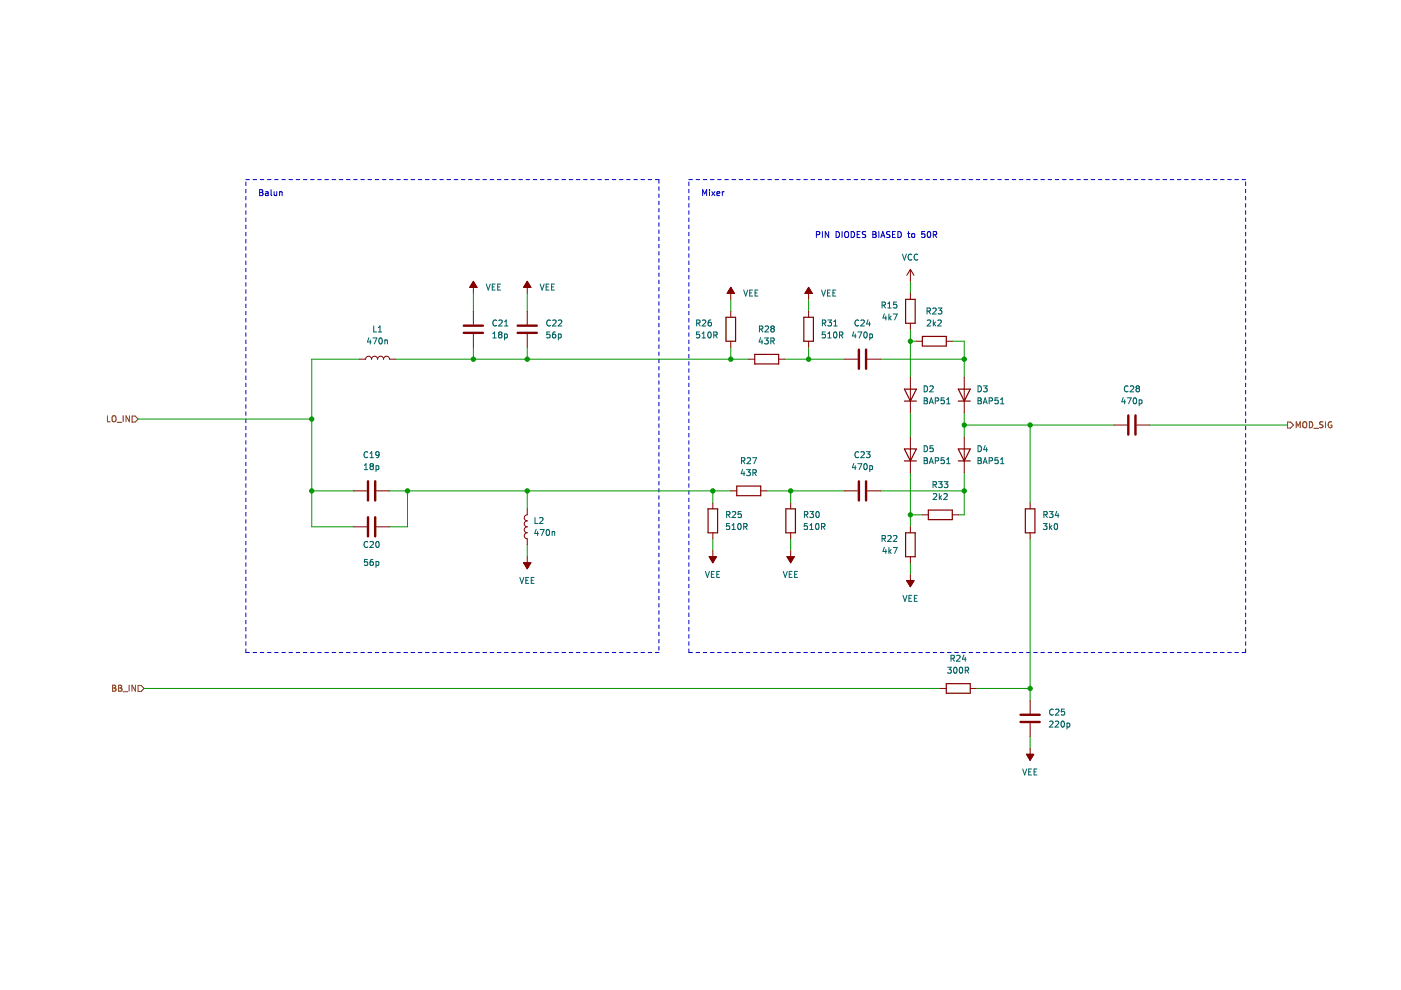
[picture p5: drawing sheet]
<svg xmlns="http://www.w3.org/2000/svg" width="297mm" height="210mm" viewBox="0 0 297 210" stroke-linecap="round" stroke-linejoin="round" font-family="sans-serif">
<path d="M.1 0h297v209.9h-297z" fill-rule="evenodd" fill="#fff" stroke="#fff" stroke-width=".21"/>
<g fill="none" stroke="#0000c2" stroke-width=".21">
<path d="M52.1 38.1h.8M52.1 38.6v.7M53.7 38.1h.7M55.2 38.1h.7M56.7 38.1h.8M58.2 38.1h.8M59.7 38.1h.8M61.3 38.1h.7M62.8 38.1h.8M64.3 38.1h.8M65.8 38.1h.8M67.4 38.1h.7"/>
<path d="M68.9 38.1h.7M70.4 38.1h.8M71.9 38.1h.8M73.5 38.1h.7M75 38.1h.7M76.5 38.1h.8M78 38.1h.8M79.5 38.1h.8M81.1 38.1h.7M82.6 38.1h.8M84.1 38.1h.8M85.6 38.1h.8"/>
<path d="M87.2 38.1h.7M88.7 38.1h.7M90.2 38.1h.8M91.7 38.1h.8M93.3 38.1h.7M94.8 38.1h.7M96.3 38.1h.8M97.8 38.1h.8M99.3 38.1h.8M100.9 38.1h.7M102.4 38.1h.8M103.9 38.1h.8"/>
<path d="M105.4 38.1h.8M107 38.1h.7M108.5 38.1h.7M110 38.1h.8M111.5 38.1h.8M113.1 38.1h.7M114.6 38.1h.7M116.1 38.1h.8M117.6 38.1h.8M119.1 38.1h.8M120.7 38.1h.7M122.2 38.1h.8"/>
<path d="M123.7 38.1h.8M125.2 38.1h.8M126.8 38.1h.7M128.3 38.1h.7M129.8 38.1h.8M131.3 38.1h.8M132.9 38.1h.7M134.4 38.1h.7M135.9 38.1h.8M137.4 38.1h.8M138.9 38.1h.8v.7M139.7 39.6v.8"/>
<path d="M146.1 38.6v.7M146.1 38.1h.7M147.6 38.1h.7M149.1 38.1h.8M150.6 38.1h.8M152.1 38.1h.8M153.7 38.1h.7M155.2 38.1h.8M156.7 38.1h.8M158.2 38.1h.8M159.8 38.1h.7M161.3 38.1h.7"/>
<path d="M162.8 38.1h.8M164.3 38.1h.8M165.9 38.1h.7M167.4 38.1h.7M168.9 38.1h.8M170.4 38.1h.8M171.9 38.1h.8M173.5 38.1h.7M175 38.1h.8M176.5 38.1h.8M178 38.1h.8M179.6 38.1h.7"/>
<path d="M181.1 38.1h.7M182.6 38.1h.8M184.1 38.1h.8M185.7 38.1h.7M187.2 38.1h.7M188.7 38.1h.8M190.2 38.1h.8M191.7 38.1h.8M193.3 38.1h.7M194.8 38.1h.8M196.3 38.1h.8M197.8 38.1h.8"/>
<path d="M199.4 38.1h.7M200.9 38.1h.8M202.4 38.1h.8M203.9 38.1h.8M205.5 38.1h.7M207 38.1h.7M208.5 38.1h.8M210 38.1h.8M211.6 38.1h.7M213.1 38.1h.7M214.6 38.1h.8M216.1 38.1h.8"/>
<path d="M217.6 38.1h.8M219.2 38.1h.7M220.7 38.1h.8M222.2 38.1h.8M223.7 38.1h.8M225.3 38.1h.7M226.8 38.1h.7M228.3 38.1h.8M229.8 38.1h.8M231.4 38.1h.7M232.9 38.1h.7M234.4 38.1h.8"/>
<path d="M235.9 38.1h.8M237.4 38.1h.8M239 38.1h.7M240.5 38.1h.8M242 38.1h.8M243.5 38.1h.8M245.1 38.1h.7M246.6 38.1h.7M248.1 38.1h.8M249.6 38.1h.8M251.2 38.1h.7M252.7 38.1h.7"/>
<path d="M254.2 38.1h.8M255.7 38.1h.8M257.2 38.1h.8M258.8 38.1h.7M260.3 38.1h.8M261.8 38.1h.8M263.3 38.1h.8M264.1 38.6v.7M52.1 40.1v.8M52.1 41.6v.8M52.1 43.2v.7M52.1 44.7v.7"/>
<path d="M52.1 46.2v.8M52.1 47.7v.8M52.1 49.2v.8M52.1 50.8v.7M52.1 52.3v.8M52.1 53.8v.8M52.1 55.3v.8M52.1 56.9v.7M52.1 58.4v.7M52.1 59.9v.8M55 40.2h.5l.2 .2-.2 .4 .2 .1 .1 .3-.3 .3h-.5zM55 40.8h.5"/>
<path d="M56.3 40.7h.5l.1 .8M56.9 40.9l-.6 .3 .1 .3 .5-.1M57.5 40.2v1.1l.1 .2M58.1 40.6l.1 .8h.5M58.7 40.6v.9M59.3 40.8l.5-.1v.8M59.3 40.6v.9M139.7 41.1v.8M139.7 42.6v.8M139.7 44.2v.7M139.7 45.7v.8M139.7 47.2v.8"/>
<path d="M139.7 48.7v.8M139.7 50.3v.7M139.7 51.8v.7M139.7 53.3v.8M139.7 54.8v.8M139.7 56.4v.7M139.7 57.9v.7M139.7 59.4v.8M146.1 40.1v.8M146.1 41.6v.8M146.1 43.2v.7M146.1 44.7v.7"/>
<path d="M146.1 46.2v.8M146.1 47.7v.8M146.1 49.2v.8M146.1 50.8v.7M146.1 52.3v.8M146.1 53.8v.8M146.1 55.3v.8M146.1 56.9v.7M146.1 58.4v.7M146.1 59.9v.8M149 41.5v-1.3l.4 .9 .4-.9v1.3M150.4 40.2v.1"/>
<path d="M150.4 40.6v.9M150.9 40.6l.7 .9M151.6 40.6l-.7 .9M152 41.1l.6-.2-.1-.2-.3-.1-.2 .2 .1 .6h.4M153.1 40.6v.9M153.5 40.6l-.4 .3M173.1 49.8l.6-.1 .1-.5-.7-.1v1.3M174.4 49.1v1.3M175.7 49.1v1.3l-.7-1.3v1.3M177.3 49.1a.64 .64 0 0 1 .7 .6 .64 .64 0 0 1-.7 .7zM178.5 49.1v1.3M179.1 49.3l.3-.2a.43 .43 0 0 1 .5 .4v.4a.42 .42 0 0 1-.4 .5 .42 .42 0 0 1-.4-.5z"/>
<path d="M180.5 49.1a.64 .64 0 0 1 .7 .6 .64 .64 0 0 1-.7 .7zM181.7 49.7h.5M182.3 49.1h-.6v1.3h.6M183.5 49.2h-.6v.4l.5 .2 .1 .3-.2 .3-.5-.1M185.1 49.1h.4l.2 .2-.2 .4 .2 .1 .1 .3-.3 .3h-.4zM185.1 49.7h.4M186.3 49.1v1.3M186.8 50.4l.4-1.3 .4 1.3M186.9 50h.6M188.7 49.2h-.7v.4l.6 .2 .1 .3-.3 .3-.4-.1M189.2 49.7h.5M189.8 49.1h-.6v1.3h.6"/>
<path d="M190.4 49.1a.64 .64 0 0 1 .7 .6 .64 .64 0 0 1-.7 .7zM192.4 49.5h.5M192.6 49.1v1.1l.3 .2M193.4 49.6l.3-.1 .2 .3v.3l-.2 .3-.4-.3zM196.1 49.1h-.6l-.1 .6 .6-.1 .1 .6-.2 .2-.5-.2M196.7 49.2l.2-.1a.68 .68 0 0 1 .4 .6 .68 .68 0 0 1-.4 .7l-.3-.5zM197.9 49.8l.6-.1v-.5l-.6-.1v1.3M198.2 49.8l.4 .6M264.1 40.1v.8M264.1 41.6v.8M264.1 43.2v.7M264.1 44.7v.7"/>
<path d="M264.1 46.2v.8M264.1 47.7v.8M264.1 49.2v.8M264.1 50.8v.7M264.1 52.3v.8M264.1 53.8v.8M264.1 55.3v.8M264.1 56.9v.7M264.1 58.4v.7M264.1 59.9v.8M52.1 61.4v.8M52.1 63v.7"/>
<path d="M52.1 64.5v.7M52.1 66v.8M52.1 67.5v.8M52.1 69v.8M52.1 70.6v.7M52.1 72.1v.8M52.1 73.6v.8M52.1 75.1v.8M52.1 76.7v.7M52.1 78.2v.7M52.1 79.7v.8M139.7 60.9v.8"/>
<path d="M139.7 62.4v.8M139.7 64v.7M139.7 65.5v.8M139.7 67v.8M139.7 68.5v.8M139.7 70.1v.7M139.7 71.6v.7M139.7 73.1v.8M139.7 74.6v.8M139.7 76.2v.7M139.7 77.7v.7M139.7 79.2v.8"/>
<path d="M146.1 61.4v.8M146.1 63v.7M146.1 64.5v.7M146.1 66v.8M146.1 67.5v.8M146.1 69v.8M146.1 70.6v.7M146.1 72.1v.8M146.1 73.6v.8M146.1 75.1v.8M146.1 76.7v.7M146.1 78.2v.7"/>
<path d="M146.1 79.7v.8M264.1 61.4v.8M264.1 63v.7M264.1 64.5v.7M264.1 66v.8M264.1 67.5v.8M264.1 69v.8M264.1 70.6v.7M264.1 72.1v.8M264.1 73.6v.8M264.1 75.1v.8M264.1 76.7v.7"/>
<path d="M264.1 78.2v.7M264.1 79.7v.8M52.1 81.2v.8M52.1 82.8v.7M52.1 84.3v.7M52.1 85.8v.8M52.1 87.3v.8M52.1 88.8v.8M52.1 90.4v.7M52.1 91.9v.8M52.1 93.4v.8M52.1 94.9v.8"/>
<path d="M52.1 96.5v.7M52.1 98v.8M52.1 99.5v.8M139.7 80.7v.8M139.7 82.2v.8M139.7 83.8v.7M139.7 85.3v.8M139.7 86.8v.8M139.7 88.3v.8M139.7 89.9v.7M139.7 91.4v.7M139.7 92.9v.8"/>
<path d="M139.7 94.4v.8M139.7 96v.7M139.7 97.5v.7M139.7 99v.8M146.1 81.2v.8M146.1 82.8v.7M146.1 84.3v.7M146.1 85.8v.8M146.1 87.3v.8M146.1 88.8v.8M146.1 90.4v.7M146.1 91.9v.8"/>
<path d="M146.1 93.4v.8M146.1 94.9v.8M146.1 96.5v.7M146.1 98v.8M146.1 99.5v.8M264.1 81.2v.8M264.1 82.8v.7M264.1 84.3v.7M264.1 85.8v.8M264.1 87.3v.8M264.1 88.8v.8M264.1 90.4v.7"/>
<path d="M264.1 91.9v.8M264.1 93.4v.8M264.1 94.9v.8M264.1 96.5v.7M264.1 98v.8M264.1 99.5v.8M52.1 101v.8M52.1 102.6v.7M52.1 104.1v.7M52.1 105.6v.8M52.1 107.1v.8M52.1 108.7v.7"/>
<path d="M52.1 110.2v.7M52.1 111.7v.8M52.1 113.2v.8M52.1 114.7v.8M52.1 116.3v.7M52.1 117.8v.8M52.1 119.3v.8M139.7 100.5v.8M139.7 102.1v.7M139.7 103.6v.7M139.7 105.1v.8M139.7 106.6v.8"/>
<path d="M139.7 108.1v.8M139.7 109.7v.7M139.7 111.2v.8M139.7 112.7v.8M139.7 114.2v.8M139.7 115.8v.7M139.7 117.3v.7M139.7 118.8v.8M146.1 101v.8M146.1 102.6v.7M146.1 104.1v.7M146.1 105.6v.8"/>
<path d="M146.1 107.1v.8M146.1 108.7v.7M146.1 110.2v.7M146.1 111.7v.8M146.1 113.2v.8M146.1 114.7v.8M146.1 116.3v.7M146.1 117.8v.8M146.1 119.3v.8M264.1 101v.8M264.1 102.6v.7M264.1 104.1v.7"/>
<path d="M264.1 105.6v.8M264.1 107.1v.8M264.1 108.7v.7M264.1 110.2v.7M264.1 111.7v.8M264.1 113.2v.8M264.1 114.7v.8M264.1 116.3v.7M264.1 117.8v.8M264.1 119.3v.8M52.1 120.8v.8M52.1 122.4v.7"/>
<path d="M52.1 123.9v.7M52.1 125.4v.8M52.1 126.9v.8M52.1 128.5v.7M52.1 130v.7M52.1 131.5v.8M52.1 133v.8M52.1 134.5v.8M52.1 136.1v.7M52.1 137.6v.8h.8M53.7 138.4h.7M55.2 138.4h.7"/>
<path d="M56.7 138.4h.8M58.2 138.4h.8M59.7 138.4h.8M61.3 138.4h.7M62.8 138.4h.8M64.3 138.4h.8M65.8 138.4h.8M67.4 138.4h.7M68.9 138.4h.7M70.4 138.4h.8M71.9 138.4h.8M73.5 138.4h.7"/>
<path d="M75 138.4h.7M76.5 138.4h.8M78 138.4h.8M79.5 138.4h.8M81.1 138.4h.7M82.6 138.4h.8M84.1 138.4h.8M85.6 138.4h.8M87.2 138.4h.7M88.7 138.4h.7M90.2 138.4h.8M91.7 138.4h.8"/>
<path d="M93.3 138.4h.7M94.8 138.4h.7M96.3 138.4h.8M97.8 138.4h.8M99.3 138.4h.8M100.9 138.4h.7M102.4 138.4h.8M103.9 138.4h.8M105.4 138.4h.8M107 138.4h.7M108.5 138.4h.7M110 138.4h.8"/>
<path d="M111.5 138.4h.8M113.1 138.4h.7M114.6 138.4h.7M116.1 138.4h.8M117.6 138.4h.8M119.1 138.4h.8M120.7 138.4h.7M122.2 138.4h.8M123.7 138.4h.8M125.2 138.4h.8M126.8 138.4h.7M128.3 138.4h.7"/>
<path d="M129.8 138.4h.8M131.3 138.4h.8M132.9 138.4h.7M134.4 138.4h.7M135.9 138.4h.8M137.4 138.4h.8M138.9 138.4h.8M139.7 120.3v.8M139.7 121.9v.7M139.7 123.4v.7M139.7 124.9v.8M139.7 126.4v.8"/>
<path d="M139.7 127.9v.8M139.7 129.5v.7M139.7 131v.8M139.7 132.5v.8M139.7 134v.8M139.7 135.6v.7M139.7 137.1v.7M146.1 120.8v.8M146.1 122.4v.7M146.1 123.9v.7M146.1 125.4v.8M146.1 126.9v.8"/>
<path d="M146.1 128.5v.7M146.1 130v.7M146.1 131.5v.8M146.1 133v.8M146.1 134.5v.8M146.1 136.1v.7M146.1 137.6v.8h.7M147.6 138.4h.7M149.1 138.4h.8M150.6 138.4h.8M152.1 138.4h.8M153.7 138.4h.7"/>
<path d="M155.2 138.4h.8M156.7 138.4h.8M158.2 138.4h.8M159.8 138.4h.7M161.3 138.4h.7M162.8 138.4h.8M164.3 138.4h.8M165.9 138.4h.7M167.4 138.4h.7M168.9 138.4h.8M170.4 138.4h.8M171.9 138.4h.8"/>
<path d="M173.5 138.4h.7M175 138.4h.8M176.5 138.4h.8M178 138.4h.8M179.6 138.4h.7M181.1 138.4h.7M182.6 138.4h.8M184.1 138.4h.8M185.7 138.4h.7M187.2 138.4h.7M188.7 138.4h.8M190.2 138.4h.8"/>
<path d="M191.7 138.4h.8M193.3 138.4h.7M194.8 138.4h.8M196.3 138.4h.8M197.8 138.4h.8M199.4 138.4h.7M200.9 138.4h.8M202.4 138.4h.8M203.9 138.4h.8M205.5 138.4h.7M207 138.4h.7M208.5 138.4h.8"/>
<path d="M210 138.4h.8M211.6 138.4h.7M213.1 138.4h.7M214.6 138.4h.8M216.1 138.4h.8M217.6 138.4h.8M219.2 138.4h.7M220.7 138.4h.8M222.2 138.4h.8M223.7 138.4h.8M225.3 138.4h.7M226.8 138.4h.7"/>
<path d="M228.3 138.4h.8M229.8 138.4h.8M231.4 138.4h.7M232.9 138.4h.7M234.4 138.4h.8M235.9 138.4h.8M237.4 138.4h.8M239 138.4h.7M240.5 138.4h.8M242 138.4h.8M243.5 138.4h.8M245.1 138.4h.7"/>
<path d="M246.6 138.4h.7M248.1 138.4h.8M249.6 138.4h.8M251.2 138.4h.7M252.7 138.4h.7M254.2 138.4h.8M255.7 138.4h.8M257.2 138.4h.8M258.8 138.4h.7M260.3 138.4h.8M261.8 138.4h.8M264.1 137.6v.8h-.8"/>
<path d="M264.1 120.8v.8M264.1 122.4v.7M264.1 123.9v.7M264.1 125.4v.8M264.1 126.9v.8M264.1 128.5v.7M264.1 130v.7M264.1 131.5v.8M264.1 133v.8M264.1 134.5v.8M264.1 136.1v.7"/>
</g>
<g fill="none" stroke="#009600" stroke-width=".21">
<path d="M193 59.7v2.5M76.2 76.2h-10.1v35.5h8.9M83.9 76.2h74.8M100.4 62.2v3.8M100.4 73.6v2.6M111.8 62.2v3.8M111.8 73.6v2.6M154.9 63.5v2.5M154.9 73.6v2.6M166.4 76.2h12.7M171.4 63.5v2.5M171.4 73.6v2.6"/>
<path d="M186.7 76.2h17.7M193 69.8v10.2M193 72.3h1.3M201.9 72.3h2.5v7.7M29.3 88.8h36.8M193 87.6v5.1M204.4 87.6v5.1M204.4 90.1h31.8M218.4 90.1v16.5M243.8 90.1h29.2M66.1 104.1h8.9M82.6 104.1h72.3"/>
<path d="M86.4 104.1v7.6h-3.8M111.8 104.1v3.8M111.8 115.5v2.5M151.1 104.1v2.5M151.1 114.2v2.6M162.6 104.1h16.5M167.6 104.1v2.5M167.6 114.2v2.6M186.7 104.1h17.7M193 100.3v11.4M193 119.3v2.6M193 109.2h2.6"/>
<path d="M204.4 100.3v8.9h-1.2M218.4 114.2v34.3M30.6 146h168.8M207 146h11.4M218.4 156.1v2.6"/>
</g>
<g fill="none" stroke="#725600" stroke-width=".21">
<path d="M22.8 88.2v1.2h.6M23.8 88.3l.3-.1a.43 .43 0 0 1 .5 .4v.4a.42 .42 0 0 1-.4 .4 .42 .42 0 0 1-.4-.4zM24.8 89.5h1M26.1 88.2v1.2M27.4 88.2v1.2l-.7-1.2v1.2M28 88.2h.6l.7 .6-.7 .7h-.6zM273 89.5h.6l.7 .6-.7 .7h-.6zM274.8 90.7v-1.3l.4 .9 .5-.9v1.3M276.3 89.6l.2-.2a.43 .43 0 0 1 .6 .4v.5a.42 .42 0 0 1-.5 .4 .42 .42 0 0 1-.4-.4zM277.6 89.4a.64 .64 0 0 1 .7 .7 .64 .64 0 0 1-.7 .6zM278.6 90.8h.9M280.5 89.5h-.7v.4l.6 .2 .1 .4-.2 .2-.5-.1"/>
<path d="M281.1 89.4v1.3M282.3 89.5a.58 .58 0 0 0-.7 .6 .58 .58 0 0 0 .8 .5v-.5h-.3M23.9 145.3h.4l.2 .2-.2 .4 .2 .1 .1 .3-.2 .2h-.5zM23.9 145.9h.4M25.1 145.3h.5l.2 .2-.2 .4 .2 .1 .1 .3-.3 .2h-.5zM25.1 145.9h.5M26.1 146.7h1M27.4 145.3v1.2M28.7 145.3v1.2l-.7-1.2v1.2M29.3 145.3h.6l.7 .7-.7 .6h-.6z"/>
</g>
<g fill="none" stroke="#840000" stroke-width=".25">
<path d="M153.9 67.3h2.1v5h-2.1zM160 75.1h5.1v2.1h-5.1zM170.4 67.3h2.1v5h-2.1zM192 63.5h2v5h-2zM195.6 71.3h5v2.1h-5zM191.7 97.7h2.6M191.7 95.2h2.6l-1.3 2.5zM191.7 85h2.6M191.7 82.5h2.6l-1.3 2.5zM203.2 97.7h2.5M203.2 95.2h2.5l-1.3 2.5zM203.2 85h2.5"/>
<path d="M203.2 82.5h2.5l-1.3 2.5zM150.1 107.9h2v5.1h-2zM156.2 103.1h5.1v2h-5.1zM166.6 107.9h2v5.1h-2zM192 113h2v5h-2zM196.8 108.1h5.1v2.1h-5.1zM217.4 107.9h2v5.1h-2zM200.6 145h5.1v2h-5.1z"/>
</g>
<g fill="none" stroke="#840000" stroke-width=".21">
<path d="M100.4 59.7v2.5M100.4 59.7l.7 1.2h-1.5zM111.8 59.7v2.5M111.8 59.7l.7 1.2h-1.5zM193 57.1v2.6M193 57.1l-.7 1.3M193 57.1l.8 1.3M76.2 76.2h1.3a.63 .63 0 0 1 .6-.7 .63 .63 0 0 1 .7 .7 .63 .63 0 0 1 .6-.7 .63 .63 0 0 1 .7 .7 .63 .63 0 0 1 .6-.7 .63 .63 0 0 1 .6 .7 .63 .63 0 0 1 .7-.7 .63 .63 0 0 1 .6 .7h1.3M100.4 66v2.8M100.4 70.8v2.8M111.8 66v2.8M111.8 70.8v2.8"/>
<path d="M154.9 60.9l.8 1.3h-1.5zM154.9 60.9v2.6M154.9 66v1.3M154.9 72.3v1.3M158.7 76.2h1.3M165.1 76.2h1.3M171.4 60.9v2.6M171.4 66v1.3M171.4 72.3v1.3M171.4 60.9l.8 1.3h-1.5zM179.1 76.2h2.7M183.9 76.2h2.8"/>
<path d="M193 62.2v1.3M193 68.5v1.3M193 80v7.6M194.3 72.3h1.3M200.6 72.3h1.3M204.4 80v7.6M193 92.7v7.6M204.4 92.7v7.6M236.2 90.1h2.8M241 90.1h2.8M75 104.1h2.8M75 111.7h2.8"/>
<path d="M79.8 104.1h2.8M79.8 111.7h2.8M111 119.3h1.5l-.7 1.3zM111.8 107.9v1.3a.63 .63 0 0 0-.6 .6 .63 .63 0 0 0 .6 .6 .63 .63 0 0 0-.6 .7 .63 .63 0 0 0 .6 .6 .63 .63 0 0 0-.6 .6 .63 .63 0 0 0 .6 .7 .63 .63 0 0 0-.6 .6 .63 .63 0 0 0 .6 .6v1.3M111.8 118v2.6M150.4 118h1.5l-.8 1.3zM151.1 106.6v1.3M151.1 113v1.2M151.1 116.8v2.5M154.9 104.1h1.3M161.3 104.1h1.3M166.9 118h1.5l-.8 1.3z"/>
<path d="M167.6 106.6v1.3M167.6 113v1.2M167.6 116.8v2.5M179.1 104.1h2.7M183.9 104.1h2.8M193 111.7v1.3M193 118v1.3M195.6 109.2h1.2M201.9 109.2h1.3M218.4 106.6v1.3M218.4 113v1.2M192.3 123.1h1.5l-.8 1.3z"/>
<path d="M193 121.9v2.5M199.4 146h1.2M205.7 146h1.3M217.6 159.9h1.6l-.8 1.3zM218.4 148.5v2.8M218.4 153.3v2.8M218.4 158.7v2.5"/>
</g>
<g fill="none" stroke="#006464" stroke-width=".21">
<path d="M191.3 53.9l.4 1.3 .5-1.3M193.3 54a.56 .56 0 0 0-.8 .5 .56 .56 0 0 0 .8 .5M194.6 54a.56 .56 0 0 0-.8 .5 .56 .56 0 0 0 .8 .5M78.2 71.6l-.3 .9h.8M78.5 72.1v.8M79.1 71.7h.8l-.5 1.2M79.2 69.1v1.3h.6M80.2 70.4h.7M80.2 69.5l.4-.4v1.3M80.4 71.8l.2-.1a.68 .68 0 0 1 .5 .6 .68 .68 0 0 1-.5 .6l-.3-.5zM81.6 72.1v.8M81.6 72.2l.5-.1v.8"/>
<path d="M103.1 60.2l.4 1.3 .4-1.3M104.4 60.8h.4M104.5 71.7h.7M104.5 70.7l.4-.3v1.3M105 60.2h-.6v1.3h.6M105.3 68a.56 .56 0 0 0-.8 .5 .56 .56 0 0 0 .8 .5M105.5 60.8h.4M105.8 68l.4-.2 .3 .4-.8 .9h.8M105.9 70.9l-.2-.2 .2-.3h.3l.2 .2-.2 .3M105.9 70.9l-.2 .3v.2l.2 .3h.3l.2-.3v-.4l-.2-.1M105.9 70.9h.3M106.1 60.2h-.6v1.3h.6"/>
<path d="M107 70.9l.3-.1 .3 .2-.1 .6h-.5M107 70.8v1.3M107 69.1h.7M107 68.2l.3-.4v1.3M114.5 60.2l.4 1.3 .5-1.3M115.8 60.8h.4M116.4 60.2h-.6v1.3h.6M116.6 70.4h-.6l-.1 .6 .6-.1 .1 .6-.2 .2-.5-.2M116.7 68a.56 .56 0 0 0-.8 .5 .56 .56 0 0 0 .8 .5M116.9 60.8h.5M117.2 68l.5-.2 .2 .4-.8 .9h.8M117.5 60.2h-.6v1.3h.6"/>
<path d="M117.7 70.4h-.3l-.2 .3-.1 .7 .3 .3 .4-.2-.1-.6h-.3l-.3 .2M118.4 70.9l.4-.1 .2 .2-.1 .6h-.5M118.4 70.8v1.3M118.4 68l.5-.2 .2 .4-.8 .9h.8M147.7 68.5h.6l.1-.5-.7-.2v1.3M148 68.5l.4 .6M148.3 70.4h-.6l-.1 .6 .7-.1v.6l-.2 .2-.5-.2M148.9 71.7h.7M148.9 70.7l.3-.3v1.3M148.9 68l.5-.2 .2 .4-.7 .9h.7M150.2 70.5l.2-.1a.68 .68 0 0 1 .4 .6 .68 .68 0 0 1-.4 .7l-.3-.5zM150.7 67.8l-.3 .1-.2 .2-.1 .8 .3 .2 .4-.1-.1-.6-.3-.1-.3 .3"/>
<path d="M151.3 71h.6l.1-.5-.7-.1v1.3M151.6 71l.5 .7M157.7 61.5l.4 1.3 .4-1.3M158.9 62.1h.5M159.6 61.5h-.7v1.3h.7M160.1 62.1h.4M160.7 61.5h-.6v1.3h.6M161 69.8l.6-.1 .1-.5-.7-.1v1.3M161.3 71.6l-.3 .9h.7M161.3 69.8l.4 .6M161.6 72.1v.8M162.1 71.7h.8l-.4 .4 .3 .2v.5l-.2 .1-.5-.1"/>
<path d="M162.2 69.2l.5-.1 .2 .4-.7 .9h.7M163.4 72.3h.6l.1-.5-.7-.1v1.2M163.7 69.7l-.3-.3 .3-.3h.2l.3 .3-.3 .3M163.7 69.7l-.3 .2 .1 .4 .2 .1h.2l.3-.3v-.2l-.3-.2M163.7 69.7h.2M163.7 72.3l.5 .6M174.2 61.5l.4 1.3 .4-1.3M174.4 68.5h.6v-.5l-.6-.2v1.3M174.7 68.5l.4 .6M175 70.4h-.6l-.1 .6 .6-.1 .1 .6-.2 .2-.5-.2M175.4 62.1h.5M175.5 67.8h.8l-.4 .5 .3 .2v.5l-.1 .1-.6-.1"/>
<path d="M175.5 71.7h.7M175.5 70.7l.4-.3v1.3M176.1 61.5h-.7v1.3h.7M176.6 62.1h.4M176.8 69.1h.7M176.8 68.2l.3-.4v1.3M176.8 70.5l.2-.1a.68 .68 0 0 1 .5 .6 .68 .68 0 0 1-.5 .7l-.3-.5zM177.2 61.5h-.6v1.3h.6M178 71h.6l.1-.5-.7-.1v1.3M178.3 71l.4 .7M181 70.3l-.3 .9h.8M181.3 70.8v.9"/>
<path d="M181.9 70.4h.8l-.5 1.3M182 68a.56 .56 0 0 0-.7 .5 .56 .56 0 0 0 .7 .5M182.5 68l.5-.2 .3 .4-.8 .9h.8M183.3 70.5l.1-.1a.68 .68 0 0 1 .5 .6 .68 .68 0 0 1-.5 .7l-.3-.5zM184 67.8l-.3 .9h.8M184.3 68.3v.8M184.4 70.9l.4-.1 .2 .2-.1 .6h-.5M184.4 70.8v1.3M187 64.7l.6-.1 .1-.4-.7-.2v1.3M187.3 64.7l.4 .6M187.5 66.5l-.3 .9h.8M187.8 67v.8"/>
<path d="M188.2 65.3h.8M188.2 64.4l.4-.4v1.3M188.5 66.6v1.2M188.6 67.4l.4 .4M189 67l-.5 .5M189.4 66.6h.8l-.5 1.2M190.1 64h-.6l-.1 .6h.6l.1 .6-.2 .1-.5-.1M196.6 66l.6-.1v-.5l-.6-.1v1.3M196.6 68l.5-.2 .2 .4-.7 .9h.7M196.9 66l.4 .6M197.8 65.4l.4-.1 .3 .4-.8 .9h.8M197.9 67.8v1.3"/>
<path d="M198 68.6l.4 .5M198.4 68.3l-.5 .5M198.9 68l.4-.2 .3 .4-.8 .9h.8M198.9 65.3h.8l-.4 .5 .3 .1v.6l-.1 .1-.6-.1M77.2 99.6h.8M77.2 98.7l.4-.4v1.3M78 95.9a.56 .56 0 0 0-.8 .5 .56 .56 0 0 0 .8 .5M78.5 97h.7M78.5 96.1l.3-.3v1.2M78.7 98.9l-.2-.3 .2-.3h.2l.3 .3-.3 .3M78.7 98.9l-.2 .2v.2l.2 .3h.2l.3-.3-.1-.3-.2-.1M78.7 98.9h.2"/>
<path d="M79.7 98.8l.4-.1 .2 .3-.1 .5h-.5M79.7 98.7v1.3M80.4 96.3l-.3 .3-.3-.1-.1-.6 .4-.1 .3 .2-.1 .7-.2 .3h-.3M157.2 97.7l.6-.1 .1-.4-.7-.2v1.3M157.4 99.5l-.3 .9h.8M157.5 97.7l.4 .6M158.3 99.6h.8l-.4 .5 .3 .1v.5l-.2 .1-.5-.1M158.4 97.2l.5-.2 .2 .4-.7 .9h.7M159.6 97h.8l-.5 1.3M181 98.2l-.3 1h.8M181.3 98.7v.9M181.9 98.3h.8l-.5 1.3"/>
<path d="M182 95.9a.56 .56 0 0 0-.7 .5 .56 .56 0 0 0 .7 .5M182.5 95.9l.5-.1 .3 .3-.8 .9h.8M183.3 98.4l.1-.1a.68 .68 0 0 1 .5 .6 .68 .68 0 0 1-.5 .7l-.3-.5zM183.7 95.8h.8l-.5 .5 .4 .1v.5l-.2 .1-.5-.1M184.4 98.8l.4-.1 .2 .3-.1 .5h-.5M184.4 98.7v1.3M195.9 81.8a.64 .64 0 0 1 .8 .6 .64 .64 0 0 1-.8 .7zM195.9 84.3h.5l.2 .3-.2 .4 .2 .1 .1 .3-.3 .2h-.5zM195.9 94.5a.64 .64 0 0 1 .8 .6 .64 .64 0 0 1-.8 .7zM195.9 97h.5l.2 .3-.2 .3 .2 .2 .1 .3-.3 .2h-.5zM195.9 97.6h.5M195.9 85h.5"/>
<path d="M197 98.3l.5-1.3 .4 1.3M197 85.6l.5-1.3 .4 1.3M197.1 81.9l.5-.1 .3 .4-.8 .9h.8M197.1 97.9h.7M197.1 85.3h.7M197.8 94.5h-.6l-.1 .6 .7-.1v.6l-.2 .2-.5-.2M198.3 97.7l.6-.1 .1-.4-.7-.2v1.3M198.3 85h.6l.1-.5-.7-.2v1.3M200.2 97h-.6l-.1 .6h.6l.1 .6-.2 .1-.5-.1M200.2 84.3h-.6l-.1 .7 .6-.1 .1 .6-.2 .1-.5-.1M200.7 98.3h.7M200.7 84.7l.4-.4v1.3"/>
<path d="M200.7 97.4l.4-.4v1.3M200.7 85.6h.7M207.4 94.5a.64 .64 0 0 1 .7 .6 .64 .64 0 0 1-.7 .7zM207.4 97h.4l.2 .3-.2 .3 .2 .2 .1 .3-.3 .2h-.4zM207.4 97.6h.4M207.4 81.8a.64 .64 0 0 1 .7 .6 .64 .64 0 0 1-.7 .7zM207.4 84.3h.4l.2 .3-.2 .4 .2 .1 .1 .3-.3 .2h-.4zM207.4 85h.4M208.5 85.6l.4-1.3 .4 1.3M208.5 98.3l.4-1.3 .4 1.3M208.5 81.8h.8l-.4 .5 .3 .1v.6l-.1 .1-.6-.1M208.6 97.9h.6"/>
<path d="M208.6 85.3h.6M208.9 94.4l-.3 .9h.8M209.2 94.9v.9M209.7 97.7l.6-.1 .1-.4-.7-.2v1.3M209.7 85h.6l.1-.5-.7-.2v1.3M211.6 97h-.6l-.1 .6h.6l.1 .6-.2 .1-.5-.1M211.6 84.3h-.6l-.1 .7 .6-.1 .1 .6-.2 .1-.5-.1M212.1 98.3h.8M212.1 85.6h.8M212.1 84.7l.4-.4v1.3M212.1 97.4l.4-.4v1.3M238.1 84.3l-.3 .9h.8"/>
<path d="M238.4 84.8v.8M239 84.3h.8l-.5 1.3M239.2 81.9a.56 .56 0 0 0-.8 .5 .56 .56 0 0 0 .8 .6M239.7 81.9l.4-.1 .3 .4-.8 .9h.8M240.4 84.5l.2-.2a.68 .68 0 0 1 .4 .7 .68 .68 0 0 1-.4 .6l-.3-.5zM241.1 82.4l-.2-.3 .2-.3h.2l.3 .3-.3 .3M241.1 82.4l-.2 .2v.4l.2 .1h.2l.3-.3-.1-.3-.2-.1M241.1 82.4h.2M241.5 84.8h.4l.2 .2-.1 .6h-.5M241.5 84.8v1.2M77.9 118.6h-.6l-.1 .6h.6l.1 .6-.2 .1-.5-.1M78 114.9a.56 .56 0 0 0-.8 .5 .56 .56 0 0 0 .8 .6"/>
<path d="M78.5 114.9l.4-.1 .3 .4-.8 .9h.8M79.1 118.6l-.4 .1-.2 .2v.7l.2 .3 .4-.1v-.6l-.4-.1-.2 .2M79.7 119.1l.4-.1 .2 .3-.1 .5h-.5M79.7 119v1.3M79.8 114.9l.2-.1a.68 .68 0 0 1 .4 .6 .68 .68 0 0 1-.4 .7l-.3-.5zM113.4 109.7v1.3h.6M113.7 112.2l-.3 .9h.8M114 112.7v.8M114.4 109.9l.5-.2 .2 .4-.8 .9h.8M114.5 112.3h.9l-.6 1.2M115.9 112.4l.2-.1a.68 .68 0 0 1 .4 .6 .68 .68 0 0 1-.4 .6l-.3-.4zM117.1 112.7v.8"/>
<path d="M117.1 112.8h.4l.1 .7M154.1 109.1h.6v-.5l-.6-.1v1.2M154.4 109.1l.4 .6M154.7 111h-.6l-.1 .6 .6-.1 .1 .7-.2 .1-.5-.1M155.2 112.3h.7M155.2 111.4l.4-.4v1.3M155.3 108.6l.4-.1 .3 .3-.8 .9h.8M156.6 111.1l.1-.1a.68 .68 0 0 1 .5 .6 .68 .68 0 0 1-.5 .7 .84 .84 0 0 1-.1-1.2zM157.1 108.5h-.6v.6l.6-.1v.6l-.1 .1-.5-.1M157.7 111.7l.6-.1v-.5l-.6-.1v1.3M157.8 100v.8M158 111.7l.4 .6"/>
<path d="M159.6 100.2h.6l.1-.5-.7-.1v1.2M159.9 100.2l.5 .6M170.6 109.1h.6v-.5l-.6-.1v1.2M170.9 109.1l.4 .6M171.2 111h-.6l-.1 .6 .6-.1 .1 .7-.2 .1-.5-.1M171.7 108.5h.8l-.4 .4 .3 .2v.5l-.2 .1-.5-.1M171.7 112.3h.7M171.7 111.4l.4-.4v1.3M173 111.1l.2-.1a.68 .68 0 0 1 .5 .6 .68 .68 0 0 1-.5 .7l-.3-.5zM173.1 108.6l.2-.1a.68 .68 0 0 1 .4 .6 .68 .68 0 0 1-.4 .6l-.3-.5zM174.2 111.7l.6-.1v-.5l-.6-.1v1.3M174.5 111.7l.4 .6"/>
<path d="M187 114.2l.6-.1 .1-.4-.7-.2v1.3M187.3 114.2l.4 .6M187.5 116l-.3 .9h.8M187.8 116.5v.8M188.2 113.7l.5-.2 .3 .4-.8 .9h.8M188.5 116.1v1.2M188.6 116.9l.4 .4M189 116.5l-.5 .5M189.4 116.1h.8l-.5 1.2M189.4 113.7l.5-.2 .3 .4-.8 .9h.8M197.8 102.8l.6-.1 .1-.5-.7-.1v1.3M197.9 104.8l.5-.1 .2 .3-.8 .9h.8"/>
<path d="M198.1 102.8l.4 .6M199 102.1h.8l-.5 .5 .4 .1v.6l-.2 .1-.5-.1M199.2 104.7v1.2M199.3 105.4l.3 .5M199.6 105.1l-.4 .5M200.1 104.8l.5-.1 .2 .3-.7 .9h.7M200.2 102.1h.8l-.5 .5 .4 .1v.6l-.2 .1-.5-.1M221.2 111h.8l-.4 .5 .3 .1v.6l-.2 .1-.5-.1M221.3 109.1h.6l.1-.5-.7-.1v1.2M221.6 109.1l.5 .6M222.5 108.5h.8l-.5 .4 .4 .2v.5l-.2 .1-.5-.1M222.5 111v1.3"/>
<path d="M222.7 111.8l.3 .5M223 111.4l-.5 .5M223.6 111.1l.2-.1a.68 .68 0 0 1 .4 .6 .68 .68 0 0 1-.4 .7l-.3-.5zM224 108.4l-.3 .9h.8M224.3 108.9v.8M110.2 122.4l.4 1.3 .5-1.3M111.5 123h.4M112.1 122.4h-.6v1.3h.6M112.6 123h.5M113.2 122.4h-.6v1.3h.6M149.6 121.2l.4 1.2 .4-1.2M150.8 121.8h.5"/>
<path d="M151.4 121.2h-.6v1.2h.6M152 121.8h.4M152.6 121.2h-.6v1.2h.6M166.1 121.2l.4 1.2 .4-1.2M167.3 121.8h.5M167.9 121.2h-.6v1.2h.6M168.5 121.8h.4M169.1 121.2h-.6v1.2h.6M191.4 126.2l.5 1.3 .4-1.3M192.7 126.8h.4M193.3 126.2h-.6v1.3h.6M193.9 126.8h.4"/>
<path d="M194.5 126.2h-.6v1.3h.6M201.6 139.6l.6-.1 .1-.5-.7-.1v1.3M201.9 139.6l.5 .6M202.8 139l.5-.1 .3 .4-.8 .9h.8M204.4 138.9l-.4 .9h.8M204.7 139.3v.9M200.9 141.5h.8l-.4 .4 .3 .2v.5l-.1 .1-.6-.1M202.3 141.6l.2-.1a.68 .68 0 0 1 .4 .6 .68 .68 0 0 1-.4 .6l-.3-.4zM203.5 141.6l.2-.1a.68 .68 0 0 1 .4 .6 .68 .68 0 0 1-.4 .6l-.3-.4zM204.7 142.1h.6v-.5l-.6-.1v1.2M205 142.1l.4 .6M222.5 153l.5-.1 .3 .4-.8 .9h.8"/>
<path d="M223.3 150.5a.56 .56 0 0 0-.8 .5 .56 .56 0 0 0 .8 .5M223.7 153l.5-.1 .3 .4-.8 .9h.8M223.8 150.5l.5-.2 .2 .4-.8 .9h.8M225.1 153l.2-.1a.68 .68 0 0 1 .4 .6 .68 .68 0 0 1-.4 .7l-.3-.5zM225.7 150.3h-.6l-.1 .7 .6-.1 .1 .6-.2 .1-.5-.1M226.2 153.4l.4-.1 .2 .3-.1 .5h-.5M226.2 153.3v1.3M216.8 163l.5 1.3 .4-1.3M218.1 163.6h.4M218.7 163h-.6v1.3h.6M219.3 163.6h.4M219.9 163h-.6v1.3h.6"/>
</g>
<g fill="none" stroke="#840000" stroke-width=".51">
<path d="M98.3 70.6h4.1M98.3 69h4.1M109.8 70.6h4M109.8 69h4M182.1 74.1v4.1M183.6 74.1v4.1M239.2 88.1v4M240.7 88.1v4M78 102.1v4M78 109.7v4M79.5 102.1v4M79.5 109.7v4"/>
<path d="M182.1 102.1v4M183.6 102.1v4M216.4 151.6h4M216.4 153.1h4"/>
</g>
<g fill="#840000" stroke="#840000" stroke-width=".21">
<path d="M217.6 159.9h1.6l-.8 1.3z"/>
<path d="M192.3 123.1h1.5l-.8 1.3z"/>
<path d="M171.4 60.9l.8 1.3h-1.5z"/>
<path d="M150.4 118h1.5l-.8 1.3z"/>
<path d="M154.9 60.9l.8 1.3h-1.5z"/>
<path d="M111.8 59.7l.7 1.2h-1.5z"/>
<path d="M100.4 59.7l.7 1.2h-1.5z"/>
<path d="M111 119.3h1.5l-.7 1.3z"/>
<path d="M166.9 118h1.5l-.8 1.3z"/>
</g>
<g fill="#009600" stroke="#009600" stroke-width=".21">
<circle cx="204.4" cy="104.1" r=".46"/>
<circle cx="204.4" cy="90.1" r=".46"/>
<circle cx="218.4" cy="90.1" r=".46"/>
<circle cx="218.4" cy="146" r=".46"/>
<circle cx="193" cy="109.2" r=".46"/>
<circle cx="171.4" cy="76.2" r=".46"/>
<circle cx="193" cy="72.3" r=".46"/>
<circle cx="100.4" cy="76.2" r=".46"/>
<circle cx="66.1" cy="104.1" r=".46"/>
<circle cx="86.4" cy="104.1" r=".46"/>
<circle cx="66.1" cy="88.8" r=".46"/>
<circle cx="111.8" cy="76.2" r=".46"/>
<circle cx="154.9" cy="76.2" r=".46"/>
<circle cx="111.8" cy="104.1" r=".46"/>
<circle cx="167.6" cy="104.1" r=".46"/>
<circle cx="151.1" cy="104.1" r=".46"/>
<circle cx="204.4" cy="76.2" r=".46"/>
</g>
</svg>
